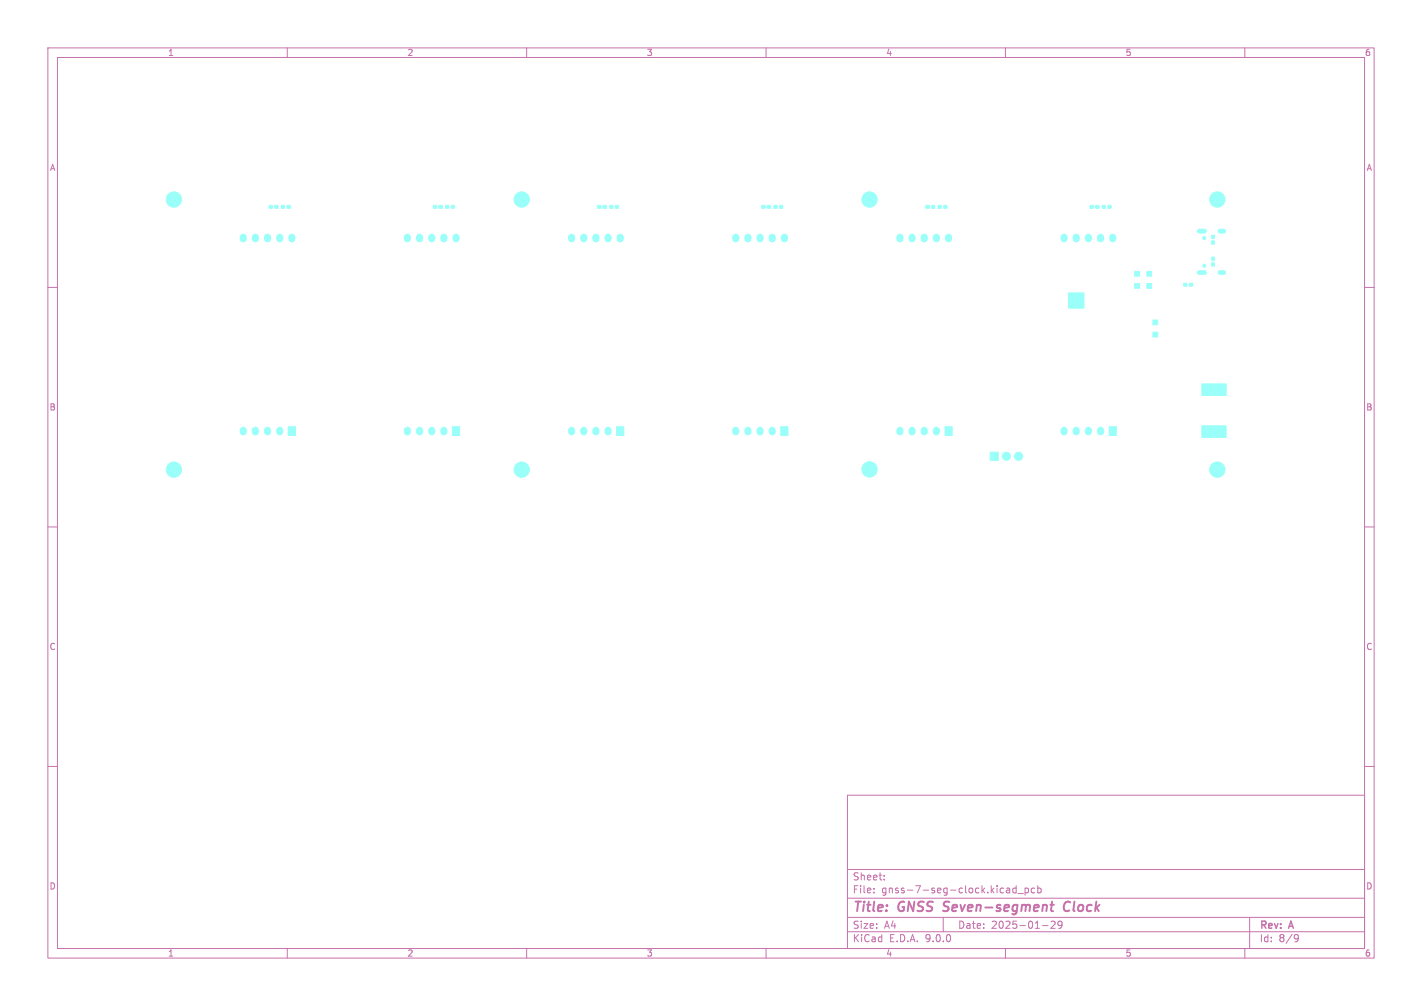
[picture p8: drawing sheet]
<svg xmlns="http://www.w3.org/2000/svg" width="297mm" height="210mm" viewBox="0 0 297 210" stroke-linecap="round" stroke-linejoin="round" font-family="sans-serif">
<defs><g id="words">
<g font-size="2.8" fill="#c872ab">
<text x="178" y="190.9">Title:</text>
<text x="187.7" y="190.9">GNSS</text>
<text x="197.9" y="190.9">Seven-segment</text>
<text x="223.8" y="190.9">Clock</text>
</g>
<g font-size="2.1" fill="#c872ab">
<text x="178" y="184">Sheet:</text>
<text x="178" y="186.7">File:</text>
<text x="184.1" y="186.7">gnss-7-seg-clock.kicad_pcb</text>
<text x="178" y="196.9">KiCad</text>
<text x="178" y="194.1">Size:</text>
<text x="184.7" y="194.1">A4</text>
<text x="185.7" y="196.9">E.D.A.</text>
<text x="193.3" y="196.9">9.0.0</text>
<text x="200" y="194.1">Date:</text>
<text x="207" y="194.1">2025-01-29</text>
<text x="263" y="194.3">Rev:</text>
<text x="263" y="196.9">Id:</text>
<text x="267.1" y="196.9">8/9</text>
<text x="269.4" y="194.3">A</text>
</g>
<g font-size="1.8" fill="#c872ab">
<text x="35" y="11.9">1</text>
<text x="85" y="11.9">2</text>
<text x="135" y="11.9">3</text>
<text x="185" y="11.9">4</text>
<text x="235" y="11.9">5</text>
<text x="285" y="11.9">6</text>
<text x="10.3" y="35.9">A</text>
<text x="285.4" y="35.9">A</text>
<text x="10.3" y="85.9">B</text>
<text x="285.3" y="85.9">B</text>
<text x="10.3" y="135.9">C</text>
<text x="285.3" y="135.9">C</text>
<text x="10.3" y="185.9">D</text>
<text x="285.3" y="185.9">D</text>
<text x="35" y="199.9">1</text>
<text x="85" y="199.9">2</text>
<text x="135" y="199.9">3</text>
<text x="185" y="199.9">4</text>
<text x="235" y="199.9">5</text>
<text x="285" y="199.9">6</text>
</g>
</g></defs>
<g fill="none" stroke="#c872ab" stroke-width=".21">
<path d="M10 10h277v190h-277zM12 12h273v186h-273zM60 10v2M110 10v2M160 10v2M210 10v2M260 10v2M10 60h2M285 60h2M10 110h2M285 110h2M10 160h2"/>
<path d="M177 166h108v32h-108zM285 160h2M60 198v2M110 198v2M160 198v2M177 194.5h108M177 191.5h108M177 187.5h108M177 181.5h108M182.5 186.3v.1M182.5 185.5v.1M184.7 183.6v.1"/>
<path d="M184.7 182.8v.1M197 191.5v3M210 198v2M210.4 185.4l.4 .1 .1 .9M210.9 186.3l-.5 .1M210.9 185.8h-.5M212.2 185.5l-.4-.1-.3 .3 .2 .6h.5M212.2 184.9v1.5M212.6 186.5h1.1M214.1 185.5l.4-.1 .3 .3-.1 .6h-.6M214.1 185.4v1.5M216.1 185.5l-.4-.1-.3 .3 .1 .6h.6"/>
<path d="M216.7 185.5l.5-.1 .3 .3-.2 .6h-.6M216.7 184.9v1.5M217.7 193.2h1.2M219.6 192.4l.5-.1 .3 .4-.9 1.1h.9M221.8 192.9l-.3 .3h-.4l-.1-.3 .1-.5 .4-.1 .2 .1a.99 .99 0 0 1-.3 1.4h-.3M260 198v2M261 191.5v6.5M270.6 195.1l.5 .1a.99 .99 0 0 1-.4 1.4h-.2M271.2 195.7l-.3 .3h-.3"/>
</g>
<path d="M196.9 190.1l.3 .1M197.2 188.4v.6M219.4 188.9h.7M219.6 190.1l.4 .1M219.7 188.2l-.2 1.7M223.2 188.2a1.07 1.07 0 0 0-1 .8 1.07 1.07 0 0 0 .5 1.2l.5-.1" fill="none" stroke="#c872ab" stroke-width=".4"/>
<g fill="#9afff8" stroke="#9afff8" stroke-width=".21">
<path d="M206.8 94.4h1.7v1.7h-1.7z"/>
<path d="M223.2 61.1h3.2v3.2h-3.2z"/>
<path d="M251 88.9h5.1v2.4h-5.1z"/>
<path d="M251 80.1h5.1v2.5h-5.1z"/>
<path d="M237 59.2h1v1h-1z"/>
<path d="M163.1 89.1h1.5v1.8h-1.5z"/>
<path d="M227.7 42.9h.7v.6h-.7z"/>
<path d="M228.8 42.9h.7v.6h-.7z"/>
<path d="M197.1 42.9h.7v.6h-.7z"/>
<path d="M195.9 42.9h.7v.6h-.7z"/>
<path d="M193.4 42.9h.7v.6h-.7z"/>
<path d="M194.5 42.9h.7v.6h-.7z"/>
<path d="M239.5 56.7h1v1h-1z"/>
<path d="M124.8 42.9h.7v.6h-.7z"/>
<path d="M126 42.9h.6v.6h-.6z"/>
<path d="M253.1 50.3h.5v.6h-.5z"/>
<path d="M253.1 49.1h.5v.7h-.5z"/>
<path d="M94.3 42.9h.6v.6h-.6z"/>
<path d="M93.1 42.9h.6v.6h-.6z"/>
<path d="M162.8 42.9h.7v.6h-.7z"/>
<path d="M161.7 42.9h.6v.6h-.6z"/>
<path d="M128.6 42.9h.6v.6h-.6z"/>
<path d="M127.4 42.9h.6v.6h-.6z"/>
<path d="M240.8 69.4h1v1h-1z"/>
<path d="M231.7 89.1h1.5v1.8h-1.5z"/>
<path d="M253.1 53.7h.5v.6h-.5z"/>
<path d="M253.1 54.9h.5v.6h-.5z"/>
<path d="M90.5 42.9h.7v.6h-.7z"/>
<path d="M91.7 42.9h.6v.6h-.6z"/>
<path d="M240.8 66.8h1v1h-1z"/>
<path d="M60.2 89.1h1.5v1.8h-1.5z"/>
<path d="M128.8 89.1h1.5v1.8h-1.5z"/>
<path d="M159.1 42.9h.7v.6h-.7z"/>
<path d="M160.3 42.9h.6v.6h-.6z"/>
<path d="M197.4 89.1h1.5v1.8h-1.5z"/>
<path d="M231.4 42.9h.6v.6h-.6z"/>
<path d="M230.2 42.9h.7v.6h-.7z"/>
<path d="M94.5 89.1h1.5v1.8h-1.5z"/>
<path d="M239.5 59.2h1v1h-1z"/>
<path d="M60 42.9h.6v.6h-.6z"/>
<path d="M58.8 42.9h.6v.6h-.6z"/>
<path d="M237 56.7h1v1h-1z"/>
<path d="M248.4 59.2h.7v.5h-.7z"/>
<path d="M247.2 59.2h.7v.5h-.7z"/>
<path d="M56.2 42.9h.7v.6h-.7z"/>
<path d="M57.4 42.9h.7v.6h-.7z"/>
<circle cx="210.2" cy="95.2" r=".85"/>
<circle cx="212.7" cy="95.2" r=".85"/>
<circle cx="251.5" cy="55.5" r=".32"/>
<circle cx="251.5" cy="49.7" r=".32"/>
<circle cx="254.3" cy="98" r="1.6"/>
<circle cx="36.3" cy="98" r="1.6"/>
<circle cx="254.3" cy="41.7" r="1.6"/>
<circle cx="181.6" cy="98" r="1.6"/>
<circle cx="181.6" cy="41.7" r="1.6"/>
<circle cx="109" cy="41.7" r="1.6"/>
<circle cx="109" cy="98" r="1.6"/>
<circle cx="36.3" cy="41.7" r="1.6"/>
</g>
<path d="M250.5 56.9h1.1M250.5 48.3h1.1M254.8 56.9h.8M254.8 48.3h.8" fill="none" stroke="#9afff8" stroke-width="1"/>
<g fill="none" stroke="#9afff8" stroke-width="1.5">
<path d="M50.8 49.5v.4M53.3 49.5v.4M55.9 49.5v.4M58.4 49.5v.4M61 49.5v.4M85.1 49.5v.4M87.6 49.5v.4M90.2 49.5v.4M92.7 49.5v.4M95.2 49.5v.4M119.4 49.5v.4M121.9 49.5v.4"/>
<path d="M124.5 49.5v.4M127 49.5v.4M129.5 49.5v.4M153.7 49.5v.4M156.2 49.5v.4M158.7 49.5v.4M161.3 49.5v.4M163.8 49.5v.4M188 49.5v.4M190.5 49.5v.4M193 49.5v.4M195.6 49.5v.4"/>
<path d="M198.1 49.5v.4M222.2 49.5v.4M224.8 49.5v.4M227.3 49.5v.4M229.9 49.5v.4M232.4 49.5v.4M50.8 89.8v.4M53.3 89.8v.4M55.9 89.8v.4M58.4 89.8v.4M85.1 89.8v.4M87.6 89.8v.4"/>
<path d="M90.2 89.8v.4M92.7 89.8v.4M119.4 89.8v.4M121.9 89.8v.4M124.5 89.8v.4M127 89.8v.4M153.7 89.8v.4M156.2 89.8v.4M158.7 89.8v.4M161.3 89.8v.4M188 89.8v.4M190.5 89.8v.4"/>
<path d="M193 89.8v.4M195.6 89.8v.4M222.2 89.8v.4M224.8 89.8v.4M227.3 89.8v.4M229.9 89.8v.4"/>
</g>
<use href="#words"/>
</svg>
